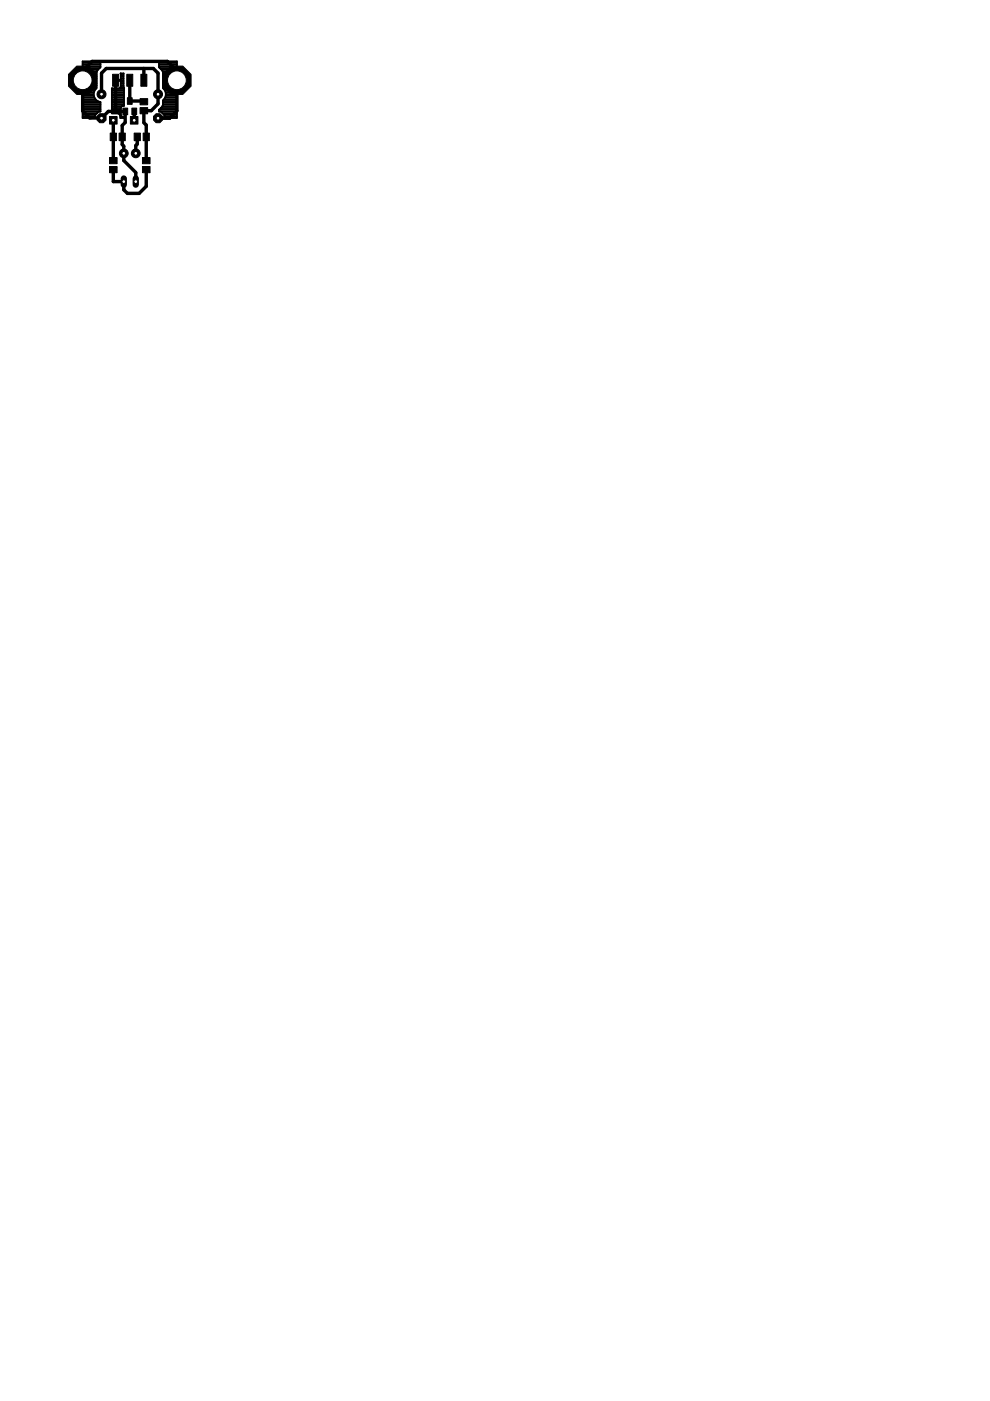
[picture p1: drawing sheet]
<svg xmlns="http://www.w3.org/2000/svg" width="210mm" height="297mm" viewBox="0 0 210 297" stroke-linecap="round" stroke-linejoin="round" font-family="sans-serif">
<g fill="#000" stroke="#000" stroke-width=".21">
<path d="M23.9 15.7h1.2v2.6h-1.2zM26.9 15.7h1.3v2.6h-1.3zM29.9 15.7h1.2v2.6h-1.2zM23.2 33.4h1.6v1.3h-1.6zM23.2 35.3h1.6v1.3h-1.6zM23.4 28.2h1.3v1.6h-1.3zM25.3 28.2h1.3v1.6h-1.3zM26.1 22.9h1v1.4h-1zM27 20.7h1v1.4h-1zM28 22.9h1v1.4h-1zM28.4 28.2h1.4v1.6h-1.4zM29.7 20.9h1.6v1.3h-1.6z"/>
<path d="M29.7 22.8h1.6v1.3h-1.6zM30.2 35.3h1.6v1.3h-1.6zM30.2 33.4h1.6v1.3h-1.6zM30.4 28.2h1.3v1.6h-1.3z"/>
</g>
<path d="M21.5 20v-4.5l1-1h10l1 1v6.5l-1.4 1.5h-1.6M24.5 17l-.1 6.6M27.5 17v4.4h2.9l.1 .2M30.5 14.5v2.5M24 36v2.5h2.2v1.7l.8 .8h2.5l1.5-1.5v-3.5M24 25.5v8.6M28.4 25.5h.1M28.6 23.5l-.1 2M29.1 29v1.5l-.3 .4v1.6M30.5 23.5v2.5l.5 .5v7.6M30.5 23.5h.1M36 25l-2.5 .1h2.5l1.5-1.6v-8.5l-2-2h-16l-2 2v8.5l1.5 1.5 2.5 .1 1.5-1.5h3.5v2.4l-.6 .6v4l.3 .4v3l2.6 2.6v1.9" fill="none" stroke="#000" stroke-width=".72"/>
<g fill="none" stroke="#000" stroke-width=".4">
<path d="M17.5 20h2.4M17.5 19.6h2.4M17.5 19.2h2.5M17.5 18.9h2.8M17.5 18.5h3M17.5 18.1h3M17.5 17.7h3M17.5 17.4h3M17.5 17h3M17.5 16.6h3M17.5 16.3h3M17.5 15.9h3"/>
<path d="M17.5 15.5h3M17.5 15.2h3M17.5 14.8h3.3M17.5 14.4h3.6M17.5 14.1h3.8M17.5 13.7h3.8M17.5 13.3h3.8M23.7 20h2.6M23.7 19.6h2.6M23.7 19.2h2.6M23.7 18.9h2.6M24.4 18.5h.2"/>
<path d="M24.4 18.1h.2M24.4 17.7h.2M24.4 17.4h.2M24.6 17h1.6M25.6 15.6h.6l.1 3.1M25.6 15.6v1.3h-1v1.9h.6l.4-.3v-1.4h-1.2v1.7l-.7-.1v5.3h1.9M25.6 15.6h.1M25.6 18.5h.6M25.6 18.1h.6M25.6 17.7h.6M25.6 17.4h.6M25.6 16.6h.6"/>
<path d="M25.6 16.3h.6M25.6 15.9h.6M26.3 18.7v3.8h-.4l-.3 .4v.7h.7h-2.6M26.3 18.7h.1M33.7 14.1h3.8M33.7 13.7h3.8M33.7 13.3h3.8M33.9 14.4h3.6M34.1 14.6l-.4-.3v-1.3h3.8v12h-2.6v-.5l-.8-.9M34.1 14.6l.5 .7v3.4l.6 .9v.7M34.1 14.6h.1M34.3 14.8h3.2"/>
<path d="M34.5 15.2h3M34.6 18.5h2.9M34.6 18.1h2.9M34.6 17.7h2.9M34.6 17.4h2.9M34.6 17h2.9M34.6 16.6h2.9M34.6 16.3h2.9M34.6 15.9h2.9M34.6 15.5h2.9M34.7 18.9h2.8M35 19.2h2.5"/>
<path d="M35.1 19.6h2.4M35.2 20h2.3M17.5 24.7h2.6M17.5 24h3.1M17.5 24.4h2.7M17.5 23.3h3.8M17.5 22.9h3.8M17.5 22.5h3.8M17.5 22.2h3.8M17.5 21.8h3.8M17.5 21.4h3.2M17.5 21.1h2.8"/>
<path d="M17.5 20.7h2.5M17.5 20.3h2.4M19.9 20.3v-.7l.2-.6 .4-.3v-3.4l.1-.4 .7-.6v-1.3h-3.8v12h2.6v-.5l.8-.9M19.9 20.3a1.59 1.59 0 0 0 1.4 1.3v2h-3.8M23.7 23.3h1.9M23.7 22.9h1.9M23.7 22.5h2.1M23.7 22.2h2.6M23.7 21.8h2.6M23.7 21.4h2.6M23.7 21.1h2.6M23.7 20.7h2.6"/>
<path d="M23.7 20.3h2.6M25 24a.77 .77 0 0 1 .5 1h.8v-.2l-.4-.1M25.4 24.4h.2M25.5 24.7h.4M25.6 23.7v.7M25.6 24.4l.3 .3M33.7 23.3h3.8M34.1 22.9h3.4M34.4 24h3.1M34.4 22.5h3.1M34.6 22.2h2.9M34.6 21.8h2.9"/>
<path d="M34.6 21.4h2.9M34.8 21.1h2.7M34.8 24.4h2.7M34.9 24.7h2.6M35 20.7h2.5M35.2 20.3l-.6 1v.9l-.9 1.1v.3h3.8M35.2 20.3h2.3"/>
</g>
<circle cx="28.8" cy="32.5" r=".93" fill="#000" stroke="#000" stroke-width=".21"/>
<circle cx="28.8" cy="32.5" r=".4" fill="#fff" stroke="#000" stroke-width=".21"/>
<circle cx="26.2" cy="32.5" r=".93" fill="#000" stroke="#000" stroke-width=".21"/>
<circle cx="26.2" cy="32.5" r=".4" fill="#fff" stroke="#000" stroke-width=".21"/>
<path d="M26.2 37.8v1.4" fill="none" stroke="#000" stroke-width="1.3"/>
<circle cx="26.2" cy="38.5" r=".4" fill="#fff" stroke="#000" stroke-width=".21"/>
<path d="M28.8 37.8v1.4" fill="none" stroke="#000" stroke-width="1.3"/>
<circle cx="28.8" cy="38.5" r=".4" fill="#fff" stroke="#000" stroke-width=".21"/>
<circle cx="33.5" cy="20" r=".95" fill="#000" stroke="#000" stroke-width=".21"/>
<circle cx="33.5" cy="20" r=".4" fill="#fff" stroke="#000" stroke-width=".21"/>
<circle cx="33.5" cy="25.1" r="1.03" fill="#000" stroke="#000" stroke-width=".21"/>
<circle cx="33.5" cy="25.1" r=".4" fill="#fff" stroke="#000" stroke-width=".21"/>
<circle cx="21.5" cy="20" r=".95" fill="#000" stroke="#000" stroke-width=".21"/>
<circle cx="21.5" cy="20" r=".4" fill="#fff" stroke="#000" stroke-width=".21"/>
<circle cx="21.5" cy="25.1" r="1.03" fill="#000" stroke="#000" stroke-width=".21"/>
<circle cx="21.5" cy="25.1" r=".4" fill="#fff" stroke="#000" stroke-width=".21"/>
<circle cx="17.5" cy="17" r="3.3" fill="#000" stroke="#000" stroke-width=".21"/>
<circle cx="17.5" cy="17" r="1.99" fill="#fff" stroke="#000" stroke-width=".21"/>
<circle cx="37.5" cy="17" r="3.3" fill="#000" stroke="#000" stroke-width=".21"/>
<circle cx="37.5" cy="17" r="1.99" fill="#fff" stroke="#000" stroke-width=".21"/>
<path d="M23.2 24.7h1.6v1.6h-1.6z" fill="#000" stroke="#000" stroke-width=".21"/>
<circle cx="24" cy="25.5" r=".4" fill="#fff" stroke="#000" stroke-width=".21"/>
<path d="M27.6 24.7h1.7v1.6h-1.7z" fill="#000" stroke="#000" stroke-width=".21"/>
<circle cx="28.4" cy="25.5" r=".4" fill="#fff" stroke="#000" stroke-width=".21"/>
</svg>
